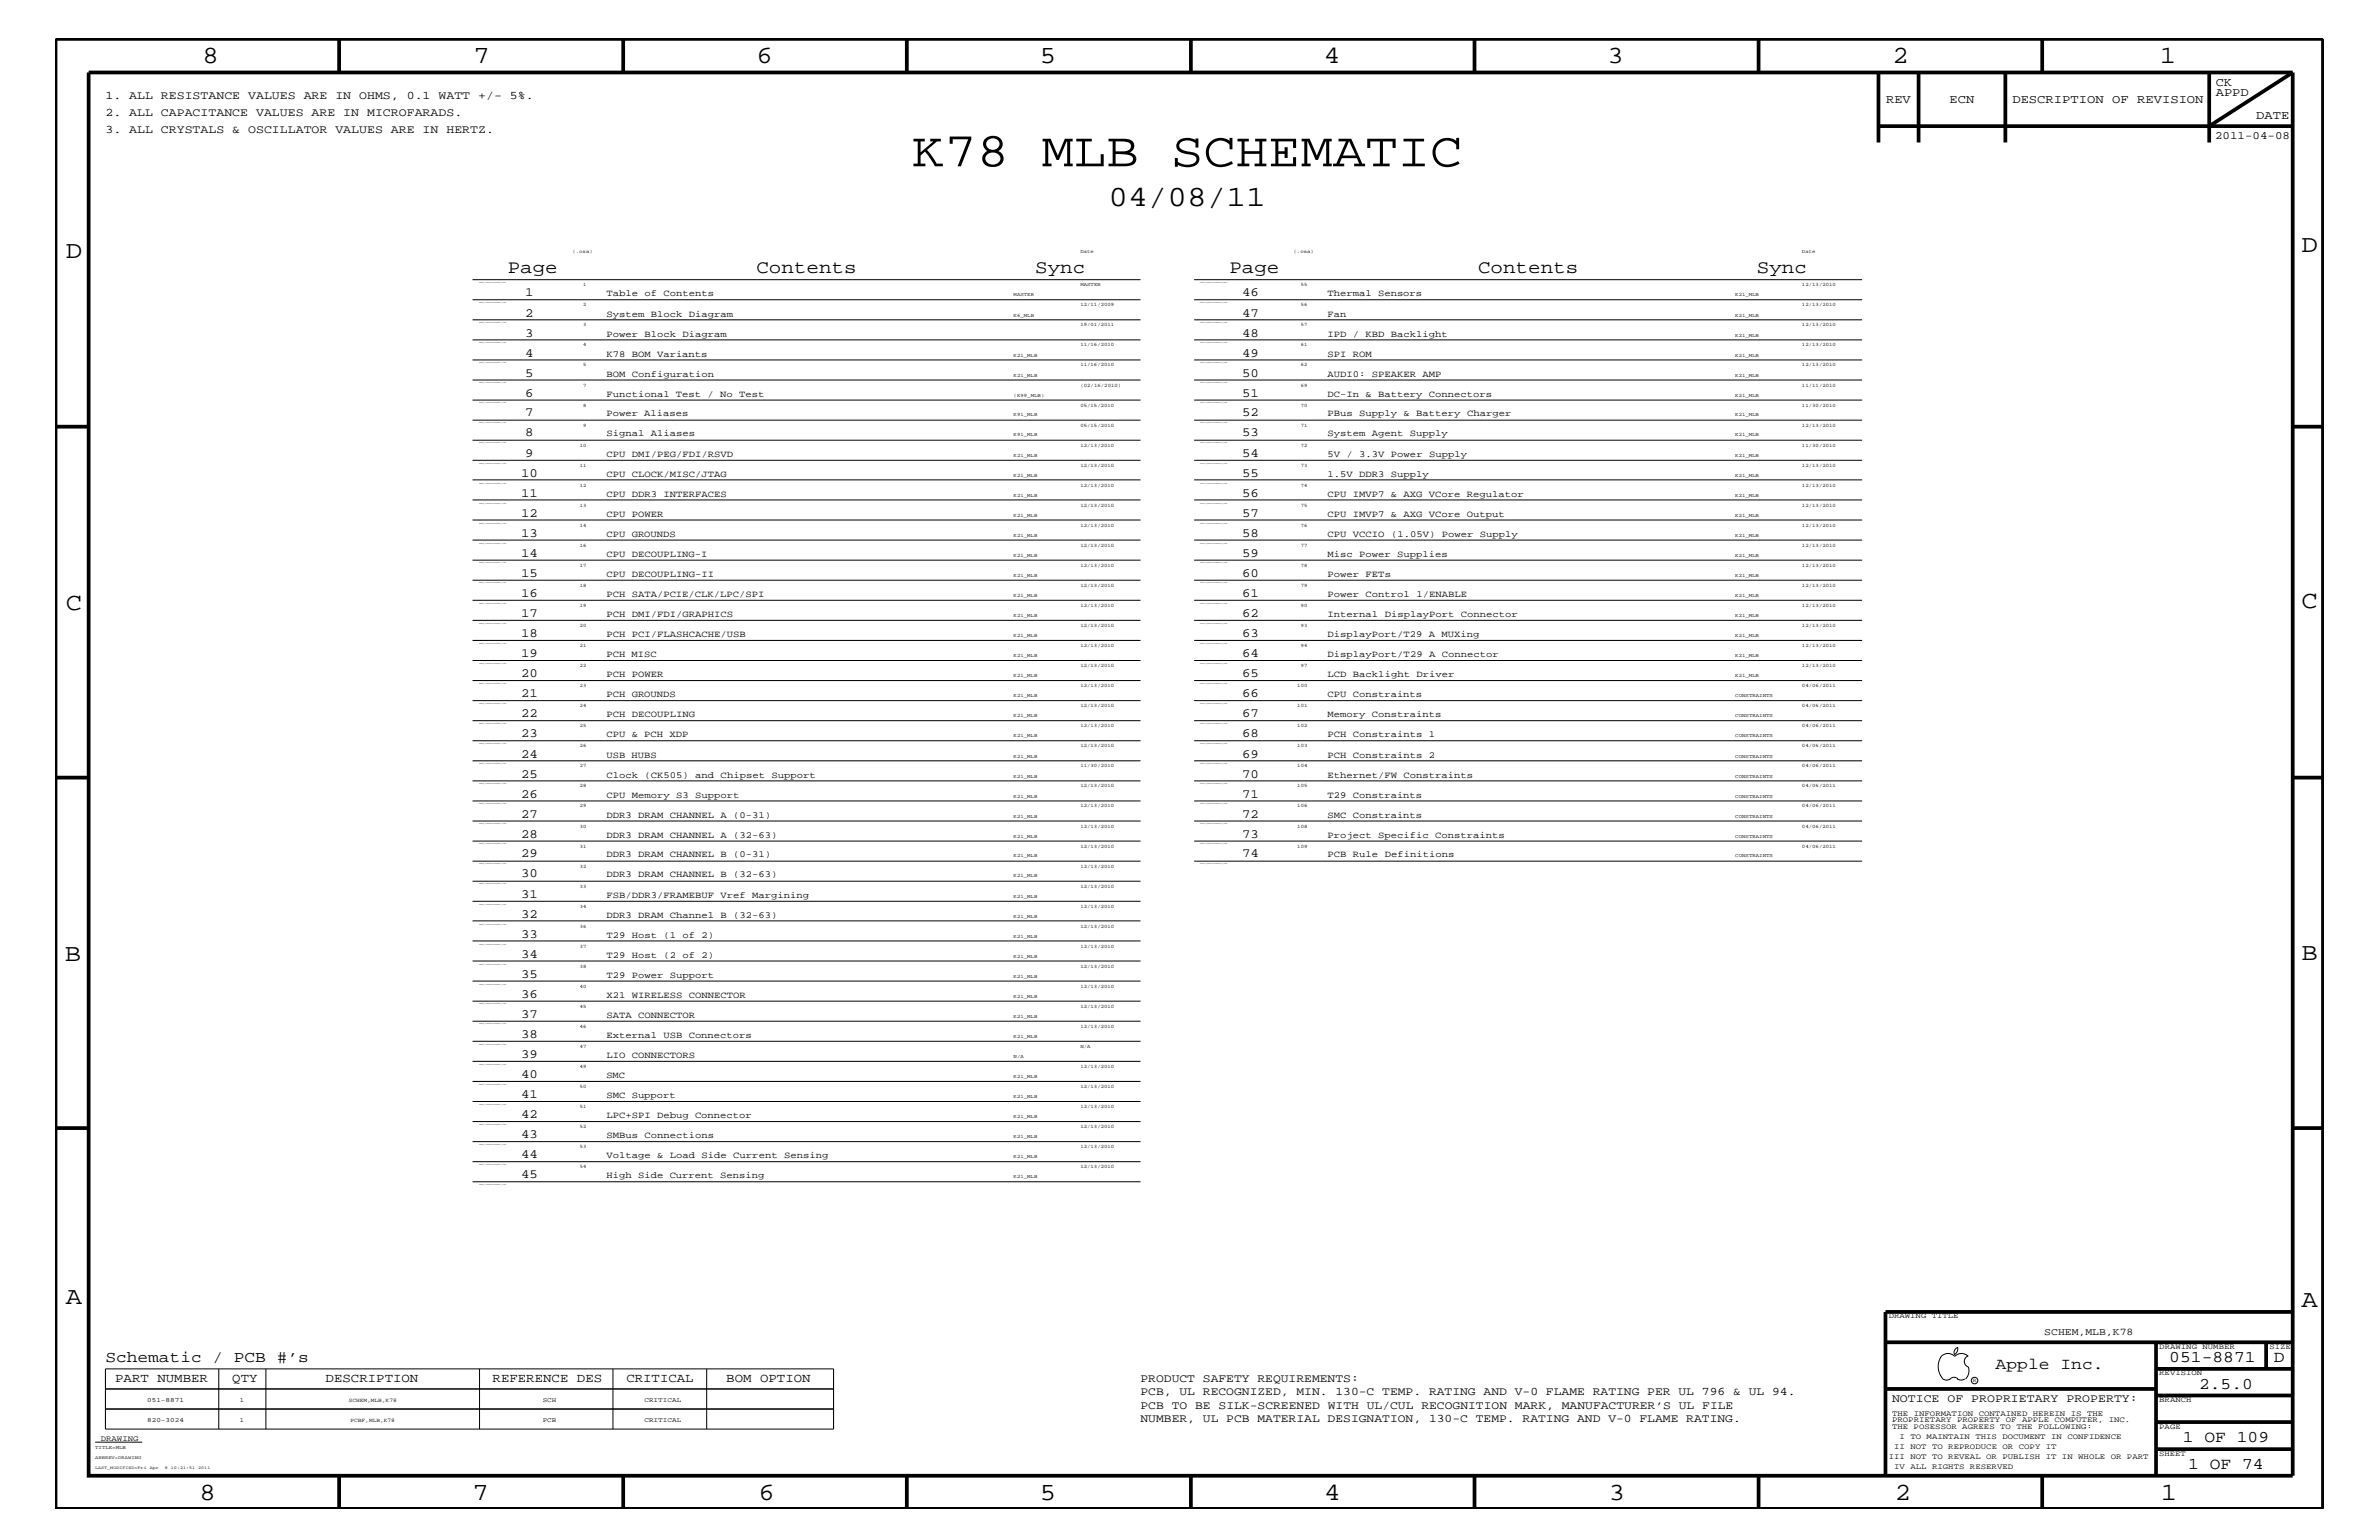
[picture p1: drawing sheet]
<svg xmlns="http://www.w3.org/2000/svg" width="432mm" height="279mm" viewBox="0 0 432 279" stroke-linecap="round" stroke-linejoin="round" font-family="sans-serif">
<defs><g id="words">
<text font-size="8.9" x="165.5" y="30.2">K78 MLB SCHEMATIC</text>
<text font-size="5.3" x="201.2" y="37.4">04/08/11</text>
<g font-size="4.5">
<text x="36.7" y="11.5">8</text>
<text x="85.9" y="11.5">7</text>
<text x="137.3" y="11.5">6</text>
<text x="188.7" y="11.5">5</text>
<text x="240.3" y="11.5">4</text>
<text x="291.8" y="11.5">3</text>
<text x="343.5" y="11.5">2</text>
<text x="392" y="11.5">1</text>
<text x="11.9" y="46.8">D</text>
<text x="417.7" y="45.7">D</text>
<text x="11.9" y="110.6">C</text>
<text x="417.7" y="110.3">C</text>
<text x="11.8" y="174.3">B</text>
<text x="417.7" y="174.2">B</text>
<text x="11.9" y="236.7">A</text>
<text x="417.7" y="237.1">A</text>
<text x="36.2" y="272.1">8</text>
<text x="85.8" y="272.1">7</text>
<text x="137.7" y="272.1">6</text>
<text x="188.7" y="272.1">5</text>
<text x="240.4" y="272.1">4</text>
<text x="292" y="272.1">3</text>
<text x="343.9" y="272.1">2</text>
<text x="392.2" y="272.1">1</text>
</g>
<g font-size="3.4">
<text x="92.2" y="49.6">Page</text>
<text x="137.3" y="49.6">Contents</text>
<text x="187.9" y="49.6">Sync</text>
<text x="223.1" y="49.6">Page</text>
<text x="268.3" y="49.6">Contents</text>
<text x="318.9" y="49.6">Sync</text>
</g>
<g font-size="3">
<text x="362.2" y="248.4">Apple Inc.</text>
<text x="393.7" y="247.1">051-8871</text>
<text x="399.2" y="252">2.5.0</text>
<text x="412.7" y="247.1">D</text>
<text x="396.2" y="261.6">1 OF 109</text>
<text x="397.2" y="266.6">1 OF 74</text>
</g>
<text font-size="2.9" x="19.1" y="247.1">Schematic / PCB #’s</text>
<g font-size="2.3">
<text x="95.3" y="53.8">1</text>
<text x="225.5" y="53.8">46</text>
<text x="95.3" y="57.4">2</text>
<text x="225.5" y="57.4">47</text>
<text x="95.3" y="64.7">4</text>
<text x="95.3" y="61.1">3</text>
<text x="225.5" y="64.7">49</text>
<text x="225.5" y="61.1">48</text>
<text x="95.3" y="72">6</text>
<text x="95.3" y="68.4">5</text>
<text x="225.5" y="72">51</text>
<text x="225.5" y="68.4">50</text>
<text x="95.3" y="75.6">7</text>
<text x="225.5" y="75.6">52</text>
<text x="95.3" y="82.8">9</text>
<text x="95.3" y="79.2">8</text>
<text x="225.5" y="82.8">54</text>
<text x="225.5" y="79.2">53</text>
<text x="94.6" y="86.5">10</text>
<text x="225.5" y="86.5">55</text>
<text x="94.6" y="93.8">12</text>
<text x="94.6" y="90.1">11</text>
<text x="225.5" y="93.8">57</text>
<text x="225.5" y="90.1">56</text>
<text x="94.6" y="101">14</text>
<text x="94.6" y="97.4">13</text>
<text x="225.5" y="101">59</text>
<text x="225.5" y="97.4">58</text>
<text x="94.6" y="104.7">15</text>
<text x="225.5" y="104.7">60</text>
<text x="94.6" y="112">17</text>
<text x="94.6" y="108.3">16</text>
<text x="225.5" y="112">62</text>
<text x="225.5" y="108.3">61</text>
<text x="94.6" y="119.2">19</text>
<text x="94.6" y="115.6">18</text>
<text x="225.5" y="119.2">64</text>
<text x="225.5" y="115.6">63</text>
<text x="94.6" y="122.9">20</text>
<text x="225.5" y="122.9">65</text>
<text x="94.6" y="130.2">22</text>
<text x="94.6" y="126.5">21</text>
<text x="225.5" y="130.2">67</text>
<text x="225.5" y="126.5">66</text>
<text x="94.6" y="137.4">24</text>
<text x="94.6" y="133.8">23</text>
<text x="225.5" y="137.4">69</text>
<text x="225.5" y="133.8">68</text>
<text x="94.6" y="141.1">25</text>
<text x="225.5" y="141.1">70</text>
<text x="94.6" y="148.4">27</text>
<text x="94.6" y="144.7">26</text>
<text x="225.5" y="148.4">72</text>
<text x="225.5" y="144.7">71</text>
<text x="94.6" y="155.6">29</text>
<text x="94.6" y="152">28</text>
<text x="225.5" y="155.6">74</text>
<text x="225.5" y="152">73</text>
<text x="94.6" y="159.2">30</text>
<text x="94.6" y="166.5">32</text>
<text x="94.6" y="162.8">31</text>
<text x="94.6" y="173.8">34</text>
<text x="94.6" y="170.1">33</text>
<text x="94.6" y="177.4">35</text>
<text x="94.6" y="184.7">37</text>
<text x="94.6" y="181">36</text>
<text x="94.6" y="192">39</text>
<text x="94.6" y="188.3">38</text>
<text x="94.6" y="195.6">40</text>
<text x="94.6" y="202.9">42</text>
<text x="94.6" y="199.2">41</text>
<text x="94.6" y="206.5">43</text>
<text x="94.6" y="213.8">45</text>
<text x="94.6" y="210.2">44</text>
<text x="20.9" y="250.7">PART NUMBER</text>
<text x="42.2" y="250.7">QTY</text>
<text x="59.1" y="250.7">DESCRIPTION</text>
<text x="89.4" y="250.7">REFERENCE DES</text>
<text x="113.7" y="250.7">CRITICAL</text>
<text x="131.8" y="250.7">BOM OPTION</text>
</g>
<g font-size="2.2">
<text x="402.2" y="17.4">APPD</text>
<text x="402.2" y="15.6">CK</text>
<text x="342.3" y="18.7">REV</text>
<text x="353.9" y="18.7">ECN</text>
<text x="365.3" y="18.7">DESCRIPTION OF REVISION</text>
<text x="409.5" y="21.6">DATE</text>
</g>
<g font-size="2.1">
<text x="19.1" y="18">1. ALL RESISTANCE VALUES ARE IN OHMS, 0.1 WATT +/- 5%.</text>
<text x="19.1" y="21">2. ALL CAPACITANCE VALUES ARE IN MICROFARADS.</text>
<text x="19.1" y="24.1">3. ALL CRYSTALS &amp; OSCILLATOR VALUES ARE IN HERTZ.</text>
<text x="207" y="250.7">PRODUCT SAFETY REQUIREMENTS:</text>
<text x="207" y="255.6">PCB TO BE SILK-SCREENED WITH UL/CUL RECOGNITION MARK, MANUFACTURER’S UL FILE</text>
<text x="207" y="253.2">PCB, UL RECOGNIZED, MIN. 130-C TEMP. RATING AND V-0 FLAME RATING PER UL 796 &amp; UL 94.</text>
<text x="343.4" y="254.4">NOTICE OF PROPRIETARY PROPERTY:</text>
<text x="207" y="258">NUMBER, UL PCB MATERIAL DESIGNATION, 130-C TEMP. RATING AND V-0 FLAME RATING.</text>
</g>
<text font-size="2" x="402" y="25.3">2011-04-08</text>
<text font-size="1.9" x="371.1" y="242.3">SCHEM,MLB,K78</text>
<g font-size="1.7">
<text x="110.1" y="53.8">Table of Contents</text>
<text x="241" y="53.8">Thermal Sensors</text>
<text x="110.1" y="57.4">System Block Diagram</text>
<text x="241" y="57.4">Fan</text>
<text x="110.1" y="64.7">K78 BOM Variants</text>
<text x="110.1" y="61.1">Power Block Diagram</text>
<text x="241" y="64.7">SPI ROM</text>
<text x="241" y="61.1">IPD / KBD Backlight</text>
<text x="110.1" y="72">Functional Test / No Test</text>
<text x="110.1" y="68.4">BOM Configuration</text>
<text x="241" y="72">DC-In &amp; Battery Connectors</text>
<text x="241" y="68.4">AUDI0: SPEAKER AMP</text>
<text x="110.1" y="75.6">Power Aliases</text>
<text x="241" y="75.6">PBus Supply &amp; Battery Charger</text>
<text x="110.1" y="82.8">CPU DMI/PEG/FDI/RSVD</text>
<text x="110.1" y="79.2">Signal Aliases</text>
<text x="241" y="82.8">5V / 3.3V Power Supply</text>
<text x="241" y="79.2">System Agent Supply</text>
<text x="110.1" y="86.5">CPU CLOCK/MISC/JTAG</text>
<text x="241" y="86.5">1.5V DDR3 Supply</text>
<text x="110.1" y="93.8">CPU POWER</text>
<text x="110.1" y="90.1">CPU DDR3 INTERFACES</text>
<text x="241" y="93.8">CPU IMVP7 &amp; AXG VCore Output</text>
<text x="241" y="90.1">CPU IMVP7 &amp; AXG VCore Regulator</text>
<text x="110.1" y="101">CPU DECOUPLING-I</text>
<text x="110.1" y="97.4">CPU GROUNDS</text>
<text x="241" y="101">Misc Power Supplies</text>
<text x="241" y="97.4">CPU VCCIO (1.05V) Power Supply</text>
<text x="110.1" y="104.7">CPU DECOUPLING-II</text>
<text x="241" y="104.7">Power FETs</text>
<text x="110.1" y="112">PCH DMI/FDI/GRAPHICS</text>
<text x="110.1" y="108.3">PCH SATA/PCIE/CLK/LPC/SPI</text>
<text x="241" y="112">Internal DisplayPort Connector</text>
<text x="241" y="108.3">Power Control 1/ENABLE</text>
<text x="110.1" y="119.2">PCH MISC</text>
<text x="110.1" y="115.6">PCH PCI/FLASHCACHE/USB</text>
<text x="241" y="119.2">DisplayPort/T29 A Connector</text>
<text x="241" y="115.6">DisplayPort/T29 A MUXing</text>
<text x="110.1" y="122.9">PCH POWER</text>
<text x="241" y="122.9">LCD Backlight Driver</text>
<text x="110.1" y="130.2">PCH DECOUPLING</text>
<text x="110.1" y="126.5">PCH GROUNDS</text>
<text x="241" y="130.2">Memory Constraints</text>
<text x="241" y="126.5">CPU Constraints</text>
<text x="110.1" y="137.4">USB HUBS</text>
<text x="110.1" y="133.8">CPU &amp; PCH XDP</text>
<text x="241" y="137.4">PCH Constraints 2</text>
<text x="241" y="133.8">PCH Constraints 1</text>
<text x="110.1" y="141.1">Clock (CK505) and Chipset Support</text>
<text x="241" y="141.1">Ethernet/FW Constraints</text>
<text x="110.1" y="148.4">DDR3 DRAM CHANNEL A (0-31)</text>
<text x="110.1" y="144.7">CPU Memory S3 Support</text>
<text x="241" y="148.4">SMC Constraints</text>
<text x="241" y="144.7">T29 Constraints</text>
<text x="110.1" y="155.6">DDR3 DRAM CHANNEL B (0-31)</text>
<text x="110.1" y="152">DDR3 DRAM CHANNEL A (32-63)</text>
<text x="241" y="155.6">PCB Rule Definitions</text>
<text x="241" y="152">Project Specific Constraints</text>
<text x="110.1" y="159.2">DDR3 DRAM CHANNEL B (32-63)</text>
<text x="110.1" y="166.5">DDR3 DRAM Channel B (32-63)</text>
<text x="110.1" y="162.8">FSB/DDR3/FRAMEBUF Vref Margining</text>
<text x="110.1" y="173.8">T29 Host (2 of 2)</text>
<text x="110.1" y="170.1">T29 Host (1 of 2)</text>
<text x="110.1" y="177.4">T29 Power Support</text>
<text x="110.1" y="184.7">SATA CONNECTOR</text>
<text x="110.1" y="181">X21 WIRELESS CONNECTOR</text>
<text x="110.1" y="192">LIO CONNECTORS</text>
<text x="110.1" y="188.3">External USB Connectors</text>
<text x="110.1" y="195.6">SMC</text>
<text x="110.1" y="202.9">LPC+SPI Debug Connector</text>
<text x="110.1" y="199.2">SMC Support</text>
<text x="110.1" y="206.5">SMBus Connections</text>
<text x="110.1" y="213.8">High Side Current Sensing</text>
<text x="110.1" y="210.2">Voltage &amp; Load Side Current Sensing</text>
</g>
<g font-size="1.4">
<text x="342.8" y="239.2">DRAWING TITLE</text>
<text x="391.9" y="244.7">DRAWING NUMBER</text>
<text x="411.9" y="244.7">SIZE</text>
<text x="391.9" y="249.5">REVISION</text>
<text x="343.4" y="256.8">THE INFORMATION CONTAINED HEREIN IS THE</text>
<text x="391.9" y="254.4">BRANCH</text>
<text x="18.3" y="261.4">DRAWING</text>
<text x="343.4" y="258">PROPRIETARY PROPERTY OF APPLE COMPUTER, INC.</text>
<text x="343.4" y="259.3">THE POSESSOR AGREES TO THE FOLLOWING:</text>
<text x="343.8" y="262.9">II NOT TO REPRODUCE OR COPY IT</text>
<text x="344.8" y="261.1">I TO MAINTAIN THIS DOCUMENT IN CONFIDENCE</text>
<text x="391.9" y="259.3">PAGE</text>
<text x="342.8" y="264.7">III NOT TO REVEAL OR PUBLISH IT IN WHOLE OR PART</text>
<text x="343.8" y="266.6">IV ALL RIGHTS RESERVED</text>
<text x="391.9" y="264.1">SHEET</text>
</g>
<g font-size="1.2">
<text x="26.7" y="254.4">051-8871</text>
<text x="43.6" y="254.4">1</text>
<text x="98.5" y="254.4">SCH</text>
<text x="117" y="254.4">CRITICAL</text>
<text x="26.7" y="258">820-3024</text>
<text x="43.6" y="258">1</text>
<text x="98.5" y="258">PCB</text>
<text x="117" y="258">CRITICAL</text>
</g>
<g font-size="1">
<text x="358.1" y="250.7">R</text>
<text x="63.3" y="254.4">SCHEM,MLB,K78</text>
<text x="63.6" y="258">PCBF,MLB,K78</text>
</g>
<g font-size=".9">
<text x="103.9" y="45.9">(.csa)</text>
<text x="196.1" y="45.9">Date</text>
<text x="234.8" y="45.9">(.csa)</text>
<text x="327.1" y="45.9">Date</text>
<text x="105.8" y="51.9">1</text>
<text x="184" y="53.8">MASTER</text>
<text x="196.1" y="51.9">MASTER</text>
<text x="236.1" y="51.9">55</text>
<text x="315" y="53.8">K21_MLB</text>
<text x="327.1" y="51.9">12/13/2010</text>
<text x="105.8" y="59.2">3</text>
<text x="105.8" y="55.6">2</text>
<text x="184" y="57.4">K6_MLB</text>
<text x="196.1" y="59.2">19/01/2011</text>
<text x="196.1" y="55.6">12/11/2009</text>
<text x="236.1" y="59.2">57</text>
<text x="236.1" y="55.6">56</text>
<text x="315" y="57.4">K21_MLB</text>
<text x="327.1" y="59.2">12/13/2010</text>
<text x="327.1" y="55.6">12/13/2010</text>
<text x="105.8" y="62.9">4</text>
<text x="184" y="64.7">K21_MLB</text>
<text x="196.1" y="62.9">11/16/2010</text>
<text x="236.1" y="62.9">61</text>
<text x="315" y="64.7">K21_MLB</text>
<text x="315" y="61.1">K21_MLB</text>
<text x="327.1" y="62.9">12/13/2010</text>
<text x="105.8" y="70.1">7</text>
<text x="105.8" y="66.5">5</text>
<text x="184" y="72">(K99_MLB)</text>
<text x="184" y="68.4">K21_MLB</text>
<text x="196.1" y="70.1">(02/16/2010)</text>
<text x="196.1" y="66.5">11/16/2010</text>
<text x="236.1" y="70.1">69</text>
<text x="236.1" y="66.5">62</text>
<text x="315" y="72">K21_MLB</text>
<text x="315" y="68.4">K21_MLB</text>
<text x="327.1" y="70.1">11/11/2010</text>
<text x="327.1" y="66.5">12/13/2010</text>
<text x="105.8" y="77.4">9</text>
<text x="105.8" y="73.8">8</text>
<text x="184" y="75.6">K91_MLB</text>
<text x="196.1" y="77.4">05/15/2010</text>
<text x="196.1" y="73.8">05/15/2010</text>
<text x="236.1" y="77.4">71</text>
<text x="236.1" y="73.8">70</text>
<text x="315" y="75.6">K21_MLB</text>
<text x="327.1" y="77.4">12/13/2010</text>
<text x="327.1" y="73.8">11/30/2010</text>
<text x="105.2" y="81.1">10</text>
<text x="184" y="82.8">K21_MLB</text>
<text x="184" y="79.2">K91_MLB</text>
<text x="196.1" y="81.1">12/13/2010</text>
<text x="236.1" y="81.1">72</text>
<text x="315" y="82.8">K21_MLB</text>
<text x="315" y="79.2">K21_MLB</text>
<text x="327.1" y="81.1">11/30/2010</text>
<text x="105.2" y="88.3">12</text>
<text x="105.2" y="84.7">11</text>
<text x="184" y="86.5">K21_MLB</text>
<text x="196.1" y="88.3">12/13/2010</text>
<text x="196.1" y="84.7">12/13/2010</text>
<text x="236.1" y="88.3">74</text>
<text x="236.1" y="84.7">73</text>
<text x="315" y="86.5">K21_MLB</text>
<text x="327.1" y="88.3">12/13/2010</text>
<text x="327.1" y="84.7">12/13/2010</text>
<text x="105.2" y="95.6">14</text>
<text x="105.2" y="92">13</text>
<text x="184" y="93.8">K21_MLB</text>
<text x="184" y="90.1">K21_MLB</text>
<text x="196.1" y="95.6">12/13/2010</text>
<text x="196.1" y="92">12/13/2010</text>
<text x="236.1" y="95.6">76</text>
<text x="236.1" y="92">75</text>
<text x="315" y="93.8">K21_MLB</text>
<text x="315" y="90.1">K21_MLB</text>
<text x="327.1" y="95.6">12/13/2010</text>
<text x="327.1" y="92">12/13/2010</text>
<text x="105.2" y="99.3">16</text>
<text x="184" y="101">K21_MLB</text>
<text x="184" y="97.4">K21_MLB</text>
<text x="196.1" y="99.3">12/13/2010</text>
<text x="236.1" y="99.3">77</text>
<text x="315" y="101">K21_MLB</text>
<text x="315" y="97.4">K21_MLB</text>
<text x="327.1" y="99.3">12/13/2010</text>
<text x="105.2" y="106.5">18</text>
<text x="105.2" y="102.9">17</text>
<text x="184" y="104.7">K21_MLB</text>
<text x="196.1" y="106.5">12/13/2010</text>
<text x="196.1" y="102.9">12/13/2010</text>
<text x="236.1" y="106.5">79</text>
<text x="236.1" y="102.9">78</text>
<text x="315" y="104.7">K21_MLB</text>
<text x="327.1" y="106.5">12/13/2010</text>
<text x="327.1" y="102.9">12/13/2010</text>
<text x="105.2" y="113.7">20</text>
<text x="105.2" y="110.2">19</text>
<text x="184" y="112">K21_MLB</text>
<text x="184" y="108.3">K21_MLB</text>
<text x="196.1" y="113.7">12/13/2010</text>
<text x="196.1" y="110.2">12/13/2010</text>
<text x="236.1" y="113.7">93</text>
<text x="236.1" y="110.2">90</text>
<text x="315" y="112">K21_MLB</text>
<text x="315" y="108.3">K21_MLB</text>
<text x="327.1" y="113.7">12/13/2010</text>
<text x="327.1" y="110.2">12/13/2010</text>
<text x="105.2" y="117.4">21</text>
<text x="184" y="119.2">K21_MLB</text>
<text x="184" y="115.6">K21_MLB</text>
<text x="196.1" y="117.4">12/13/2010</text>
<text x="236.1" y="117.4">94</text>
<text x="315" y="119.2">K21_MLB</text>
<text x="315" y="115.6">K21_MLB</text>
<text x="327.1" y="117.4">12/13/2010</text>
<text x="105.2" y="124.7">23</text>
<text x="105.2" y="121">22</text>
<text x="184" y="122.9">K21_MLB</text>
<text x="196.1" y="124.7">12/13/2010</text>
<text x="196.1" y="121">12/13/2010</text>
<text x="235.5" y="124.7">100</text>
<text x="236.1" y="121">97</text>
<text x="315" y="122.9">K21_MLB</text>
<text x="327.1" y="124.7">04/06/2011</text>
<text x="327.1" y="121">12/13/2010</text>
<text x="105.2" y="131.9">25</text>
<text x="105.2" y="128.3">24</text>
<text x="184" y="130.2">K21_MLB</text>
<text x="184" y="126.5">K21_MLB</text>
<text x="196.1" y="131.9">12/13/2010</text>
<text x="196.1" y="128.3">12/13/2010</text>
<text x="235.5" y="131.9">102</text>
<text x="235.5" y="128.3">101</text>
<text x="315" y="130.2">CONSTRAINTS</text>
<text x="315" y="126.5">CONSTRAINTS</text>
<text x="327.1" y="131.9">04/06/2011</text>
<text x="327.1" y="128.3">04/06/2011</text>
<text x="105.2" y="135.6">26</text>
<text x="184" y="137.4">K21_MLB</text>
<text x="184" y="133.8">K21_MLB</text>
<text x="196.1" y="135.6">12/13/2010</text>
<text x="235.5" y="135.6">103</text>
<text x="315" y="137.4">CONSTRAINTS</text>
<text x="315" y="133.8">CONSTRAINTS</text>
<text x="327.1" y="135.6">04/06/2011</text>
<text x="105.2" y="142.9">28</text>
<text x="105.2" y="139.2">27</text>
<text x="184" y="141.1">K21_MLB</text>
<text x="196.1" y="142.9">12/13/2010</text>
<text x="196.1" y="139.2">11/30/2010</text>
<text x="235.5" y="142.9">105</text>
<text x="235.5" y="139.2">104</text>
<text x="315" y="141.1">CONSTRAINTS</text>
<text x="327.1" y="142.9">04/06/2011</text>
<text x="327.1" y="139.2">04/06/2011</text>
<text x="105.2" y="146.5">29</text>
<text x="184" y="148.4">K21_MLB</text>
<text x="184" y="144.7">K21_MLB</text>
<text x="196.1" y="146.5">12/13/2010</text>
<text x="235.5" y="146.5">106</text>
<text x="315" y="148.4">CONSTRAINTS</text>
<text x="315" y="144.7">CONSTRAINTS</text>
<text x="327.1" y="146.5">04/06/2011</text>
<text x="105.2" y="153.8">31</text>
<text x="105.2" y="150.1">30</text>
<text x="184" y="155.6">K21_MLB</text>
<text x="184" y="152">K21_MLB</text>
<text x="196.1" y="153.8">12/13/2010</text>
<text x="196.1" y="150.1">12/13/2010</text>
<text x="235.5" y="153.8">109</text>
<text x="235.5" y="150.1">108</text>
<text x="315" y="155.6">CONSTRAINTS</text>
<text x="315" y="152">CONSTRAINTS</text>
<text x="327.1" y="153.8">04/06/2011</text>
<text x="327.1" y="150.1">04/06/2011</text>
<text x="105.2" y="161.1">33</text>
<text x="105.2" y="157.4">32</text>
<text x="184" y="159.2">K21_MLB</text>
<text x="196.1" y="161.1">12/13/2010</text>
<text x="196.1" y="157.4">12/13/2010</text>
<text x="105.2" y="164.7">34</text>
<text x="184" y="166.5">K21_MLB</text>
<text x="184" y="162.8">K21_MLB</text>
<text x="196.1" y="164.7">12/13/2010</text>
<text x="105.2" y="172">37</text>
<text x="105.2" y="168.3">36</text>
<text x="184" y="173.8">K21_MLB</text>
<text x="184" y="170.1">K21_MLB</text>
<text x="196.1" y="172">12/13/2010</text>
<text x="196.1" y="168.3">12/13/2010</text>
<text x="105.2" y="179.3">40</text>
<text x="105.2" y="175.6">38</text>
<text x="184" y="177.4">K21_MLB</text>
<text x="196.1" y="179.3">12/13/2010</text>
<text x="196.1" y="175.6">12/13/2010</text>
<text x="105.2" y="182.9">45</text>
<text x="184" y="184.7">K21_MLB</text>
<text x="184" y="181">K21_MLB</text>
<text x="196.1" y="182.9">12/13/2010</text>
<text x="105.2" y="190.2">47</text>
<text x="105.2" y="186.5">46</text>
<text x="184" y="188.3">K21_MLB</text>
<text x="184" y="192">N/A</text>
<text x="196.1" y="190.2">N/A</text>
<text x="196.1" y="186.5">12/13/2010</text>
<text x="105.2" y="197.4">50</text>
<text x="105.2" y="193.7">49</text>
<text x="184" y="195.6">K21_MLB</text>
<text x="196.1" y="197.4">12/13/2010</text>
<text x="196.1" y="193.7">12/13/2010</text>
<text x="105.2" y="201">51</text>
<text x="184" y="202.9">K21_MLB</text>
<text x="184" y="199.2">K21_MLB</text>
<text x="196.1" y="201">12/13/2010</text>
<text x="105.2" y="208.3">53</text>
<text x="105.2" y="204.7">52</text>
<text x="184" y="206.5">K21_MLB</text>
<text x="196.1" y="208.3">12/13/2010</text>
<text x="196.1" y="204.7">12/13/2010</text>
<text x="105.2" y="211.9">54</text>
<text x="184" y="213.8">K21_MLB</text>
<text x="184" y="210.2">K21_MLB</text>
<text x="196.1" y="211.9">12/13/2010</text>
<text x="17.3" y="262.9">TITLE=MLB</text>
</g>
<g font-size=".8">
<text x="17.3" y="266.6">LAST_MODIFIED=Fri</text>
<text x="17.3" y="264.7">ABBREV=DRAWING</text>
<text x="27.2" y="266.6">Apr</text>
<text x="29.9" y="266.6">8</text>
<text x="31" y="266.6">10:21:51</text>
<text x="36" y="266.6">2011</text>
</g>
<g font-size=".3">
<text x="87" y="51.3">TABLE_TABLEOFCONTENTS_HEAD</text>
<text x="217.8" y="51.3">TABLE_TABLEOFCONTENTS_HEAD</text>
<text x="87" y="58.6">TABLE_TABLEOFCONTENTS_ITEM</text>
<text x="87" y="55">TABLE_TABLEOFCONTENTS_ITEM</text>
<text x="217.8" y="58.6">TABLE_TABLEOFCONTENTS_ITEM</text>
<text x="217.8" y="55">TABLE_TABLEOFCONTENTS_ITEM</text>
<text x="87" y="65.9">TABLE_TABLEOFCONTENTS_ITEM</text>
<text x="87" y="62.3">TABLE_TABLEOFCONTENTS_ITEM</text>
<text x="217.8" y="65.9">TABLE_TABLEOFCONTENTS_ITEM</text>
<text x="217.8" y="62.3">TABLE_TABLEOFCONTENTS_ITEM</text>
<text x="87" y="69.5">TABLE_TABLEOFCONTENTS_ITEM</text>
<text x="217.8" y="69.5">TABLE_TABLEOFCONTENTS_ITEM</text>
<text x="87" y="76.8">TABLE_TABLEOFCONTENTS_ITEM</text>
<text x="87" y="73.2">TABLE_TABLEOFCONTENTS_ITEM</text>
<text x="217.8" y="76.8">TABLE_TABLEOFCONTENTS_ITEM</text>
<text x="217.8" y="73.2">TABLE_TABLEOFCONTENTS_ITEM</text>
<text x="87" y="80.5">TABLE_TABLEOFCONTENTS_ITEM</text>
<text x="217.8" y="80.5">TABLE_TABLEOFCONTENTS_ITEM</text>
<text x="87" y="87.7">TABLE_TABLEOFCONTENTS_ITEM</text>
<text x="87" y="84.1">TABLE_TABLEOFCONTENTS_ITEM</text>
<text x="217.8" y="87.7">TABLE_TABLEOFCONTENTS_ITEM</text>
<text x="217.8" y="84.1">TABLE_TABLEOFCONTENTS_ITEM</text>
<text x="87" y="95">TABLE_TABLEOFCONTENTS_ITEM</text>
<text x="87" y="91.4">TABLE_TABLEOFCONTENTS_ITEM</text>
<text x="217.8" y="95">TABLE_TABLEOFCONTENTS_ITEM</text>
<text x="217.8" y="91.4">TABLE_TABLEOFCONTENTS_ITEM</text>
<text x="87" y="98.7">TABLE_TABLEOFCONTENTS_ITEM</text>
<text x="217.8" y="98.7">TABLE_TABLEOFCONTENTS_ITEM</text>
<text x="87" y="105.9">TABLE_TABLEOFCONTENTS_ITEM</text>
<text x="87" y="102.2">TABLE_TABLEOFCONTENTS_ITEM</text>
<text x="217.8" y="105.9">TABLE_TABLEOFCONTENTS_ITEM</text>
<text x="217.8" y="102.2">TABLE_TABLEOFCONTENTS_ITEM</text>
<text x="87" y="113.1">TABLE_TABLEOFCONTENTS_ITEM</text>
<text x="87" y="109.5">TABLE_TABLEOFCONTENTS_ITEM</text>
<text x="217.8" y="113.1">TABLE_TABLEOFCONTENTS_ITEM</text>
<text x="217.8" y="109.5">TABLE_TABLEOFCONTENTS_ITEM</text>
<text x="87" y="116.8">TABLE_TABLEOFCONTENTS_ITEM</text>
<text x="217.8" y="116.8">TABLE_TABLEOFCONTENTS_ITEM</text>
<text x="87" y="124.1">TABLE_TABLEOFCONTENTS_ITEM</text>
<text x="87" y="120.4">TABLE_TABLEOFCONTENTS_ITEM</text>
<text x="217.8" y="124.1">TABLE_TABLEOFCONTENTS_ITEM</text>
<text x="217.8" y="120.4">TABLE_TABLEOFCONTENTS_ITEM</text>
<text x="87" y="131.3">TABLE_TABLEOFCONTENTS_ITEM</text>
<text x="87" y="127.7">TABLE_TABLEOFCONTENTS_ITEM</text>
<text x="217.8" y="131.3">TABLE_TABLEOFCONTENTS_ITEM</text>
<text x="217.8" y="127.7">TABLE_TABLEOFCONTENTS_ITEM</text>
<text x="87" y="135">TABLE_TABLEOFCONTENTS_ITEM</text>
<text x="217.8" y="135">TABLE_TABLEOFCONTENTS_ITEM</text>
<text x="87" y="142.3">TABLE_TABLEOFCONTENTS_ITEM</text>
<text x="87" y="138.6">TABLE_TABLEOFCONTENTS_ITEM</text>
<text x="217.8" y="142.3">TABLE_TABLEOFCONTENTS_ITEM</text>
<text x="217.8" y="138.6">TABLE_TABLEOFCONTENTS_ITEM</text>
<text x="87" y="149.5">TABLE_TABLEOFCONTENTS_ITEM</text>
<text x="87" y="145.9">TABLE_TABLEOFCONTENTS_ITEM</text>
<text x="217.8" y="149.5">TABLE_TABLEOFCONTENTS_ITEM</text>
<text x="217.8" y="145.9">TABLE_TABLEOFCONTENTS_ITEM</text>
<text x="87" y="153.2">TABLE_TABLEOFCONTENTS_ITEM</text>
<text x="217.8" y="153.2">TABLE_TABLEOFCONTENTS_ITEM</text>
<text x="87" y="160.5">TABLE_TABLEOFCONTENTS_ITEM</text>
<text x="87" y="156.8">TABLE_TABLEOFCONTENTS_ITEM</text>
<text x="217.8" y="156.8">TABLE_TABLEOFCONTENTS_ITEM</text>
<text x="87" y="167.8">TABLE_TABLEOFCONTENTS_ITEM</text>
<text x="87" y="164.1">TABLE_TABLEOFCONTENTS_ITEM</text>
<text x="87" y="171.4">TABLE_TABLEOFCONTENTS_ITEM</text>
<text x="87" y="178.7">TABLE_TABLEOFCONTENTS_ITEM</text>
<text x="87" y="175">TABLE_TABLEOFCONTENTS_ITEM</text>
<text x="87" y="185.9">TABLE_TABLEOFCONTENTS_ITEM</text>
<text x="87" y="182.2">TABLE_TABLEOFCONTENTS_ITEM</text>
<text x="87" y="189.5">TABLE_TABLEOFCONTENTS_ITEM</text>
<text x="87" y="196.8">TABLE_TABLEOFCONTENTS_ITEM</text>
<text x="87" y="193.2">TABLE_TABLEOFCONTENTS_ITEM</text>
<text x="87" y="200.4">TABLE_TABLEOFCONTENTS_ITEM</text>
<text x="87" y="207.7">TABLE_TABLEOFCONTENTS_ITEM</text>
<text x="87" y="204.1">TABLE_TABLEOFCONTENTS_ITEM</text>
<text x="87" y="215">TABLE_TABLEOFCONTENTS_ITEM</text>
<text x="87" y="211.4">TABLE_TABLEOFCONTENTS_ITEM</text>
</g>
</g></defs>
<g fill="none" stroke="#000" stroke-width=".18">
<path d="M85.8 58h121.2M85.8 54.4h121.2M85.8 50.7h121.2M216.7 58h121.3M216.7 54.4h121.3M216.7 50.7h121.3M85.8 79.9h121.2M85.8 76.2h121.2M85.8 72.6h121.2M85.8 68.9h121.2M85.8 65.3h121.2M85.8 61.7h121.2"/>
<path d="M216.7 79.9h121.3M216.7 76.2h121.3M216.7 72.6h121.3M216.7 68.9h121.3M216.7 65.3h121.3M216.7 61.7h121.3M85.8 98h121.2M85.8 94.3h121.2M85.8 90.7h121.2M85.8 87.1h121.2M85.8 83.5h121.2M216.7 98h121.3"/>
<path d="M216.7 94.3h121.3M216.7 90.7h121.3M216.7 87.1h121.3M216.7 83.5h121.3M85.8 119.8h121.2M85.8 116.2h121.2M85.8 112.6h121.2M85.8 108.9h121.2M85.8 105.3h121.2M85.8 101.6h121.2M216.7 119.8h121.3M216.7 116.2h121.3"/>
<path d="M216.7 112.6h121.3M216.7 108.9h121.3M216.7 105.3h121.3M216.7 101.6h121.3M85.8 138h121.2M85.8 134.4h121.2M85.8 130.8h121.2M85.8 127.1h121.2M85.8 123.5h121.2M216.7 138h121.3M216.7 134.4h121.3M216.7 130.8h121.3"/>
<path d="M216.7 127.1h121.3M216.7 123.5h121.3M85.8 159.9h121.2M85.8 156.2h121.2M85.8 152.6h121.2M85.8 149h121.2M85.8 145.3h121.2M85.8 141.7h121.2M216.7 156.2h121.3M216.7 152.6h121.3M216.7 149h121.3M216.7 145.3h121.3"/>
<path d="M216.7 141.7h121.3M85.8 178h121.2M85.8 174.4h121.2M85.8 170.7h121.2M85.8 167.1h121.2M85.8 163.5h121.2M85.8 199.8h121.2M85.8 196.2h121.2M85.8 192.6h121.2M85.8 188.9h121.2M85.8 185.3h121.2M85.8 181.6h121.2"/>
<path d="M85.8 214.4h121.2M85.8 210.8h121.2M85.8 207.1h121.2M85.8 203.5h121.2M19.1 252h132.2M19.1 255.6h132.2M19.1 248.4h132.2v10.9h-132.2zM39.7 248.4v10.9M48.3 248.4v10.9M87 248.4v10.9M111.3 248.4v10.9M128.3 248.4v10.9"/>
<path d="M352.3 246.1a1.72 1.72 0 0 1 2.5 0 1.69 1.69 0 0 1 2.4 0M352.4 246a3.2 3.2 0 0 0 .4 4.3l.8 .1 .4-.2M354 250.2l.7-.3 .7 .3M355.2 250.2l.7 .2 .7-.2M355.3 244.4v.3a1.18 1.18 0 0 1-.6 1.1M355.4 244.4a.99 .99 0 0 0-.6 1.4M357.2 246a1.04 1.04 0 0 0-.7 1 1.04 1.04 0 0 0 .7 1M357.3 248l.1 .7a2.11 2.11 0 0 1-.6 1.5M17.3 261.6h8.5"/>
<circle cx="358.4" cy="250.5" r=".59"/>
</g>
<g fill="none" stroke="#000" stroke-width=".68" stroke-linecap="butt">
<path d="M10.1 7.1h411.5v266.7h-411.5zM16.1 13.2h400v254.5h-400zM61.6 7.1v6.1M113.1 7.1v6.1M164.6 7.1v6.1M216.2 7.1v6.1M267.6 7.1v6.1M319.2 7.1v6.1M341 13.2v12.7M348.2 13.2v12.7M364 13.2v12.7M370.7 7.1v6.1"/>
<path d="M401 13.2v12.7M416.1 13.2l-15.1 9.7M341 22.9h75.1M10.1 77.4h6M416.1 77.4h5.5M10.1 141.1h6M416.1 141.1h5.5M10.1 204.7h6M416.1 204.7h5.5M416.1 238h-73.9v29.7M342.2 243.5h73.9M342.2 252h49.1"/>
<path d="M391.3 243.5v24.2M391.3 253.2h24.8M391.3 258h24.8M391.3 248.4h24.8M411.3 243.5v4.9M61.6 267.7v6.1M113.1 267.7v6.1M164.6 267.7v6.1M216.2 268v5.8M267.6 267.7v6.1M319.2 267.7v6.1M370.7 267.7v6.1"/>
<path d="M391.3 262.9h24.8"/>
</g>
<use href="#words"/>
</svg>
